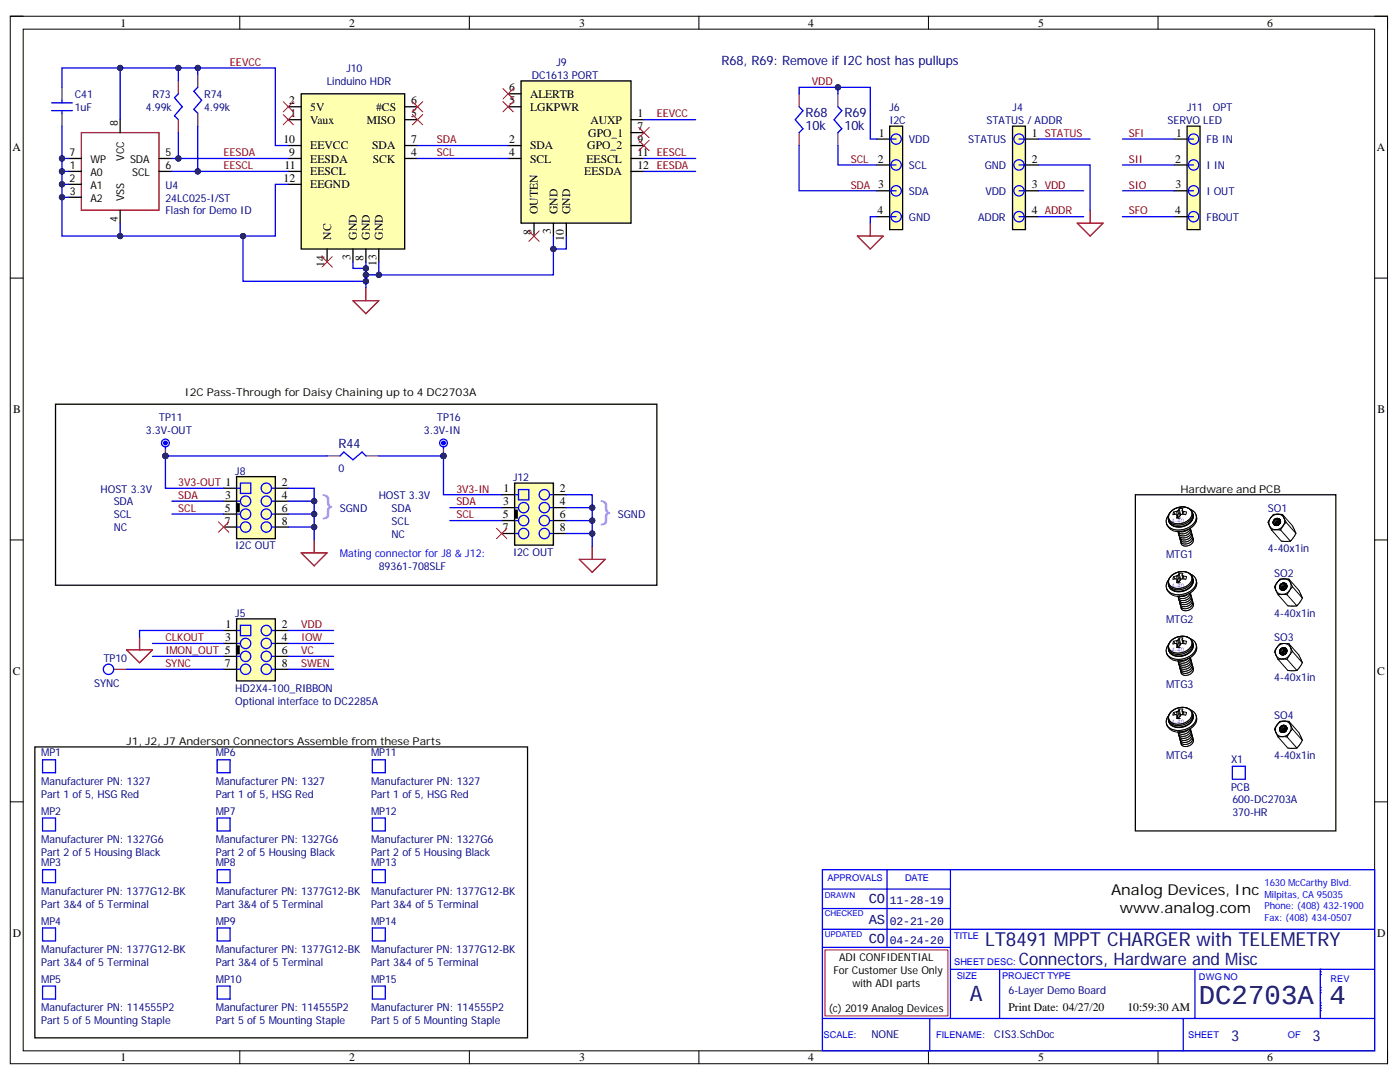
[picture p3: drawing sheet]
<svg xmlns="http://www.w3.org/2000/svg" width="279mm" height="216mm" viewBox="0 0 279 216" stroke-linecap="round" stroke-linejoin="round" font-family="sans-serif">
<defs><g id="words">
<g font-size="5.6" fill="#f0f">
<text x="64" y="102.8">}</text>
<text x="119.4" y="104">}</text>
</g>
<g font-size="5.5" fill="#000080">
<text x="239.2" y="200.3">DC2703A</text>
<text x="265.3" y="200.3">4</text>
</g>
<text font-size="4.3" fill="#000080" x="193.5" y="199.8">A</text>
<text font-size="3.8" fill="#000080" x="196.6" y="188.8">LT8491 MPPT CHARGER with TELEMETRY</text>
<text font-size="3.4" fill="#000080" x="203.3" y="192.5">Connectors, Hardware and Misc</text>
<g font-size="3">
<text x="221.7" y="178.6">Analog Devices, Inc</text>
<text x="223.5" y="182.2">www.analog.com</text>
</g>
<g font-size="3" fill="#000080">
<text x="245.7" y="207.6">3</text>
<text x="261.9" y="207.6">3</text>
</g>
<g font-size="2.7" fill="#000080">
<text x="173.4" y="180.2">CO</text>
<text x="173.4" y="184.4">AS</text>
<text x="173.4" y="188.2">CO</text>
</g>
<g font-size="2.6" fill="#000080">
<text x="144" y="13">R68, R69: Remove if I2C host has pullups</text>
<text x="160.8" y="23.4">R68</text>
<text x="168.5" y="23.4">R69</text>
<text x="160.8" y="25.9">10k</text>
<text x="168.5" y="25.9">10k</text>
<text x="67.6" y="89.4">R44</text>
</g>
<g font-size="2.3">
<text x="24" y="5.3">1</text>
<text x="69.7" y="5.3">2</text>
<text x="115.6" y="5.3">3</text>
<text x="161.3" y="5.3">4</text>
<text x="207.2" y="5.3">5</text>
<text x="252.9" y="5.3">6</text>
<text x="57.7" y="20.8">2</text>
<text x="57.9" y="23.4">1</text>
<text x="61.9" y="22.1">5V</text>
<text x="75.1" y="22.1">#CS</text>
<text x="82" y="20.8">6</text>
<text x="82" y="23.4">5</text>
<text x="101.6" y="18.2">6</text>
<text x="101.7" y="20.8">5</text>
<text x="105.8" y="19.5">ALERTB</text>
<text x="105.8" y="22.1">LGKPWR</text>
<text x="127.2" y="23.4">1</text>
<text x="56.6" y="28.6">10</text>
<text x="61.9" y="24.7">Vaux</text>
<text x="61.9" y="29.8">EEVCC</text>
<text x="73.2" y="24.7">MISO</text>
<text x="74.3" y="29.8">SDA</text>
<text x="82" y="28.6">7</text>
<text x="101.6" y="28.6">2</text>
<text x="105.8" y="29.8">SDA</text>
<text x="117.2" y="29.8">GPO_2</text>
<text x="117.4" y="27.2">GPO_1</text>
<text x="117.8" y="24.7">AUXP</text>
<text x="127.2" y="26">7</text>
<text x="127.2" y="28.6">9</text>
<text x="175.4" y="27.2">1</text>
<text x="205.9" y="27.2">1 STATUS</text>
<text x="234.7" y="27.2">1</text>
<text x="2.5" y="30.2">A</text>
<text x="56.8" y="33.7">11</text>
<text x="57.7" y="31.1">9</text>
<text x="61.9" y="32.4">EESDA</text>
<text x="61.9" y="35">EESCL</text>
<text x="74.4" y="32.4">SCK</text>
<text x="82" y="31.1">4</text>
<text x="101.6" y="31.1">4</text>
<text x="105.8" y="32.4">SCL</text>
<text x="116.6" y="35">EESDA</text>
<text x="117" y="32.4">EESCL</text>
<text x="127.2" y="31.1">11</text>
<text x="127.2" y="33.7">12</text>
<text x="175.2" y="32.4">2</text>
<text x="205.9" y="32.4">2</text>
<text x="234.5" y="32.4">2</text>
<text x="274.8" y="30.2">A</text>
<text x="56.6" y="36.3">12</text>
<text x="61.9" y="37.6">EEGND</text>
<text x="205.9" y="37.6">3 VDD</text>
<text x="234.6" y="37.6">3</text>
<text x="66.1" y="47.9" transform="rotate(-90 66.1 47.9)">NC</text>
<text x="71.2" y="47.9" transform="rotate(-90 71.2 47.9)">GND</text>
<text x="73.8" y="47.9" transform="rotate(-90 73.8 47.9)">GND</text>
<text x="76.4" y="47.9" transform="rotate(-90 76.4 47.9)">GND</text>
<text x="106" y="46.9" transform="rotate(-90 106 46.9)">8</text>
<text x="107.4" y="42.7" transform="rotate(-90 107.4 42.7)">OUTEN</text>
<text x="109.9" y="46.8" transform="rotate(-90 109.9 46.8)">3</text>
<text x="111.2" y="42.7" transform="rotate(-90 111.2 42.7)">GND</text>
<text x="113.8" y="42.7" transform="rotate(-90 113.8 42.7)">GND</text>
<text x="175.1" y="42.8">4</text>
<text x="205.9" y="42.8">4 ADDR</text>
<text x="234.5" y="42.8">4</text>
<text x="64.8" y="53.2" transform="rotate(-90 64.8 53.2)">14</text>
<text x="69.9" y="52" transform="rotate(-90 69.9 52)">3</text>
<text x="72.5" y="52" transform="rotate(-90 72.5 52)">8</text>
<text x="75.1" y="53.1" transform="rotate(-90 75.1 53.1)">13</text>
<text x="112.5" y="48.1" transform="rotate(-90 112.5 48.1)">10</text>
<text x="2.6" y="82.4">B</text>
<text x="274.9" y="82.4">B</text>
<text x="44.9" y="99.5">3</text>
<text x="56.2" y="96.9">2</text>
<text x="56.2" y="99.5">4</text>
<text x="100.4" y="100.8">3</text>
<text x="100.5" y="98.2">1</text>
<text x="111.7" y="98.2">2</text>
<text x="111.7" y="100.8">4</text>
<text x="44.8" y="104.7">7</text>
<text x="44.9" y="102.1">5</text>
<text x="56.2" y="102.1">6</text>
<text x="56.2" y="104.7">8</text>
<text x="100.3" y="106">7</text>
<text x="100.4" y="103.4">5</text>
<text x="111.7" y="103.4">6</text>
<text x="111.7" y="106">8</text>
<text x="45" y="125.3">1</text>
<text x="56.2" y="125.3">2</text>
<text x="44.9" y="127.9">3</text>
<text x="56.2" y="127.9">4</text>
<text x="56.2" y="130.5">6</text>
<text x="2.6" y="134.7">C</text>
<text x="44.8" y="133.1">7</text>
<text x="56.2" y="133.1">8</text>
<text x="274.9" y="134.7">C</text>
<text x="2.5" y="186.9">D</text>
<text x="274.8" y="186.9">D</text>
<text x="201.3" y="201.7">Print Date: 04/27/20</text>
<text x="225" y="201.7">10:59:30 AM</text>
<text x="24" y="211.8">1</text>
<text x="69.7" y="211.8">2</text>
<text x="115.6" y="211.8">3</text>
<text x="161.3" y="211.8">4</text>
<text x="207.2" y="211.8">5</text>
<text x="252.9" y="211.8">6</text>
</g>
<g font-size="2.3" fill="#000080">
<text x="177.6" y="180.3">11-28-19</text>
<text x="177.6" y="184.5">02-21-20</text>
<text x="177.6" y="188.3">04-24-20</text>
</g>
<g font-size="2.2" fill="#800000">
<text x="45.9" y="13.1">EEVCC</text>
<text x="162" y="17">VDD</text>
<text x="131.1" y="23.4">EEVCC</text>
<text x="87.2" y="28.6">SDA</text>
<text x="225.3" y="27.3">SFI</text>
<text x="44.6" y="31.2">EESDA</text>
<text x="44.6" y="33.8">EESCL</text>
<text x="87.2" y="31.2">SCL</text>
<text x="131.1" y="33.8">EESDA</text>
<text x="131.1" y="31.2">EESCL</text>
<text x="169.8" y="32.5">SCL</text>
<text x="225.3" y="32.5">SII</text>
<text x="169.8" y="37.6">SDA 3</text>
<text x="225.3" y="37.6">SIO</text>
<text x="225.3" y="42.8">SFO</text>
<text x="35.6" y="99.6">SDA</text>
<text x="35.6" y="97">3V3-OUT 1</text>
<text x="91.1" y="100.9">SDA</text>
<text x="91.1" y="98.3">3V3-IN</text>
<text x="35.6" y="102.2">SCL</text>
<text x="91.1" y="103.4">SCL</text>
<text x="60.1" y="125.4">VDD</text>
<text x="33" y="127.9">CLKOUT</text>
<text x="33" y="130.6">IMON_OUT 5</text>
<text x="60.1" y="127.9">IOW</text>
<text x="60.1" y="130.6">VC</text>
<text x="33" y="133.1">SYNC</text>
<text x="60.1" y="133.1">SWEN</text>
</g>
<g font-size="2.2" fill="#000080">
<text x="65.3" y="17">Linduino HDR</text>
<text x="69.1" y="14.4">J10</text>
<text x="106.1" y="15.7">DC1613 PORT</text>
<text x="111" y="13.1">J9</text>
<text x="14.9" y="22.2">1uF</text>
<text x="14.9" y="19.6">C41</text>
<text x="29.1" y="22.2">4.99k</text>
<text x="30.4" y="19.6">R73</text>
<text x="40.7" y="22.2">4.99k</text>
<text x="40.7" y="19.6">R74</text>
<text x="177.5" y="22.2">J6</text>
<text x="202.1" y="22.2">J4</text>
<text x="236.9" y="22.2">J11</text>
<text x="242.1" y="22.2">OPT</text>
<text x="177.5" y="24.8">I2C</text>
<text x="181.4" y="28.6">VDD</text>
<text x="193.2" y="28.6">STATUS</text>
<text x="196.9" y="24.8">STATUS / ADDR</text>
<text x="233" y="24.8">SERVO LED</text>
<text x="240.8" y="28.6">FB IN</text>
<text x="181.4" y="33.8">SCL</text>
<text x="196.5" y="33.8">GND</text>
<text x="240.8" y="33.8">I IN</text>
<text x="33" y="40.2">24LC025-I/ST</text>
<text x="33" y="37.6">U4</text>
<text x="181.4" y="38.9">SDA</text>
<text x="196.7" y="38.9">VDD</text>
<text x="240.8" y="38.9">I OUT</text>
<text x="33" y="42.8">Flash for Demo ID</text>
<text x="181.4" y="44.1">GND</text>
<text x="195.2" y="44.1">ADDR</text>
<text x="240.8" y="44.1">FBOUT</text>
<text x="29.1" y="86.7">3.3V-OUT</text>
<text x="31.7" y="84.1">TP11</text>
<text x="84.6" y="86.7">3.3V-IN</text>
<text x="87.2" y="84.1">TP16</text>
<text x="47" y="94.7">J8</text>
<text x="67.6" y="94.1">0</text>
<text x="102.4" y="96">J12</text>
<text x="20.1" y="98.3">HOST 3.3V</text>
<text x="22.7" y="100.9">SDA</text>
<text x="75.6" y="99.6">HOST 3.3V</text>
<text x="22.7" y="103.4">SCL</text>
<text x="22.7" y="106">NC</text>
<text x="67.8" y="102.2">SGND</text>
<text x="78.1" y="102.2">SDA</text>
<text x="78.1" y="104.7">SCL</text>
<text x="78.1" y="107.3">NC</text>
<text x="123.3" y="103.4">SGND</text>
<text x="253" y="102.2">SO1</text>
<text x="47" y="109.6">I2C OUT</text>
<text x="75.6" y="113.8">89361-708SLF</text>
<text x="102.4" y="110.9">I2C OUT</text>
<text x="232.7" y="111.4">MTG1</text>
<text x="253" y="110.2">4-40x1in</text>
<text x="254.3" y="115.1">SO2</text>
<text x="47" y="123">J5</text>
<text x="232.7" y="124.3">MTG2</text>
<text x="254.3" y="123.1">4-40x1in</text>
<text x="254.3" y="128">SO3</text>
<text x="18.8" y="137">SYNC</text>
<text x="20.6" y="132.1">TP10</text>
<text x="232.7" y="137.2">MTG3</text>
<text x="254.3" y="136">4-40x1in</text>
<text x="47" y="138">HD2X4-100_RIBBON</text>
<text x="47" y="140.6">Optional interface to DC2285A</text>
<text x="254.3" y="143.5">SO4</text>
<text x="8.2" y="150.9">MP1</text>
<text x="43.1" y="150.9">MP6</text>
<text x="74" y="150.9">MP11</text>
<text x="232.7" y="151.4">MTG4</text>
<text x="245.7" y="152.2">X1</text>
<text x="254.3" y="151.5">4-40x1in</text>
<text x="8.2" y="156.6">Manufacturer PN: 1327</text>
<text x="8.2" y="159.2">Part 1 of 5, HSG Red</text>
<text x="43.1" y="156.6">Manufacturer PN: 1327</text>
<text x="43.1" y="159.2">Part 1 of 5, HSG Red</text>
<text x="74" y="156.6">Manufacturer PN: 1327</text>
<text x="74" y="159.2">Part 1 of 5, HSG Red</text>
<text x="245.7" y="157.9">PCB</text>
<text x="245.9" y="160.2">600-DC2703A</text>
<text x="8.2" y="162.6">MP2</text>
<text x="43.1" y="162.6">MP7</text>
<text x="74" y="162.6">MP12</text>
<text x="245.9" y="162.8">370-HR</text>
<text x="8.2" y="168.2">Manufacturer PN: 1327G6</text>
<text x="8.2" y="170.8">Part 2 of 5 Housing Black</text>
<text x="8.2" y="172.9">MP3</text>
<text x="43.1" y="168.2">Manufacturer PN: 1327G6</text>
<text x="43.1" y="170.8">Part 2 of 5 Housing Black</text>
<text x="43.1" y="172.9">MP8</text>
<text x="74" y="168.2">Manufacturer PN: 1327G6</text>
<text x="74" y="170.8">Part 2 of 5 Housing Black</text>
<text x="74" y="172.9">MP13</text>
<text x="8.2" y="178.5">Manufacturer PN: 1377G12-BK</text>
<text x="43.1" y="178.5">Manufacturer PN: 1377G12-BK</text>
<text x="74" y="178.5">Manufacturer PN: 1377G12-BK</text>
<text x="8.2" y="181.1">Part 3&amp;4 of 5 Terminal</text>
<text x="8.2" y="184.5">MP4</text>
<text x="43.1" y="181.1">Part 3&amp;4 of 5 Terminal</text>
<text x="43.1" y="184.5">MP9</text>
<text x="74" y="181.1">Part 3&amp;4 of 5 Terminal</text>
<text x="74" y="184.5">MP14</text>
<text x="8.2" y="190.1">Manufacturer PN: 1377G12-BK</text>
<text x="43.1" y="190.1">Manufacturer PN: 1377G12-BK</text>
<text x="74" y="190.1">Manufacturer PN: 1377G12-BK</text>
<text x="8.2" y="192.7">Part 3&amp;4 of 5 Terminal</text>
<text x="8.2" y="196.1">MP5</text>
<text x="43.1" y="192.7">Part 3&amp;4 of 5 Terminal</text>
<text x="43.1" y="196.1">MP10</text>
<text x="74" y="192.7">Part 3&amp;4 of 5 Terminal</text>
<text x="74" y="196.1">MP15</text>
<text x="8.2" y="201.8">Manufacturer PN: 114555P2</text>
<text x="43.1" y="201.8">Manufacturer PN: 114555P2</text>
<text x="74" y="201.8">Manufacturer PN: 114555P2</text>
<text x="201.3" y="198.4">6-Layer Demo Board</text>
<text x="8.2" y="204.3">Part 5 of 5 Mounting Staple</text>
<text x="43.1" y="204.3">Part 5 of 5 Mounting Staple</text>
<text x="74" y="204.3">Part 5 of 5 Mounting Staple</text>
<text x="173.9" y="207.2">NONE</text>
<text x="198.4" y="207.2">CIS3.SchDoc</text>
</g>
<g font-size="2.2">
<text x="23.5" y="25.2" transform="rotate(-90 23.5 25.2)">8</text>
<text x="13.9" y="31.2">7</text>
<text x="13.9" y="33.8">1</text>
<text x="18" y="35.1">A0</text>
<text x="18" y="32.5">WP</text>
<text x="24.8" y="32.1" transform="rotate(-90 24.8 32.1)">VCC</text>
<text x="26" y="32.5">SDA</text>
<text x="26.4" y="35.1">SCL</text>
<text x="33" y="31.2">5</text>
<text x="33" y="33.8">6</text>
<text x="13.9" y="36.4">2</text>
<text x="13.9" y="38.9">3</text>
<text x="18" y="37.6">A1</text>
<text x="18" y="40.2">A2</text>
<text x="24.8" y="40.1" transform="rotate(-90 24.8 40.1)">VSS</text>
<text x="23.5" y="44.4" transform="rotate(-90 23.5 44.4)">4</text>
<text x="36.9" y="78.9">I2C Pass-Through for Daisy Chaining up to 4 DC2703A</text>
<text x="235.6" y="98.3">Hardware and PCB</text>
<text x="25.3" y="148.6">J1, J2, J7 Anderson Connectors Assemble from these Parts</text>
<text x="167.5" y="191.7">ADI CONFIDENTIAL</text>
<text x="166.3" y="194.3">For Customer Use Only</text>
<text x="170.1" y="196.9">with ADI parts</text>
<text x="165.4" y="202">(c) 2019 Analog Devices</text>
</g>
<text font-size="2.2" fill="#00f" x="67.8" y="111.2">Mating connector for J8 &amp; J12:</text>
<g font-size="1.9" fill="#00f">
<text x="165.1" y="175.7">APPROVALS</text>
<text x="180.6" y="175.7">DATE</text>
<text x="252.4" y="176.8">1630 McCarthy Blvd.</text>
<text x="252.4" y="179.1">Milpitas, CA 95035</text>
<text x="252.4" y="181.4">Phone: (408) 432-1900</text>
<text x="252.4" y="183.7">Fax: (408) 434-0507</text>
<text x="190.4" y="187.4">TITLE</text>
<text x="190.4" y="192.5">SHEET DESC:</text>
<text x="191" y="195.3">SIZE</text>
<text x="200" y="195.3">PROJECT TYPE</text>
<text x="239.2" y="195.6">DWG NO</text>
<text x="265.6" y="195.9">REV</text>
<text x="164.4" y="207.2">SCALE:</text>
<text x="186.8" y="207.2">FILENAME:</text>
<text x="237.2" y="207.2">SHEET</text>
<text x="257" y="207.2">OF</text>
</g>
<g font-size="1.6" fill="#00f">
<text x="164.6" y="179.2">DRAWN</text>
<text x="164.6" y="182.8">CHECKED</text>
<text x="164.6" y="186.9">UPDATED</text>
</g>
<g font-size="1.3" fill="#f0f">
<text x="233.8" y="104.4">4-40</text>
<text x="233.8" y="117.3">4-40</text>
<text x="233.8" y="130.2">4-40</text>
<text x="233.8" y="144.4">4-40</text>
</g>
</g></defs>
<g fill="none" stroke="#000" stroke-width=".2">
<path d="M2 3.2h2.6M2 3.2h274.9v209.1h-274.9zM4.6 5.8h269.7v203.9h-269.7zM47.9 3.2v2.6M93.7 3.2v2.6M139.5 3.2v2.6M185.3 3.2v2.6M231.1 3.2v2.6M274.3 3.2h2.6v2.6M2 55.5h2.6M274.3 55.5h2.6M2 107.7h2.6"/>
<path d="M274.3 107.7h2.6M2 160h2.6M274.3 160h2.6M47.9 209.7v2.6M93.7 209.7v2.6M139.5 209.7v2.6M185.3 209.7v2.6M231.1 209.7v2.6M276.9 209.7v2.6"/>
</g>
<path d="M159.5 21.3l.8 .8-1.6 1.8 1.6 1.8-.8 .8" fill="none" stroke="#00f" stroke-width=".26"/>
<path d="M159.5 18.7v2.6M159.5 26.5v2.5" fill="none" stroke="#800080" stroke-width=".26"/>
<path d="M60.1 18.7h20.7v31h-20.7z" fill-rule="evenodd" fill="#ffffb0"/>
<g fill="none" stroke="#000" stroke-width=".26">
<path d="M60.1 18.7h20.7v31h-20.7zM57.5 29h2.6M57.5 31.6h2.6M57.5 23.9h2.6M57.5 21.3h2.6M57.5 34.2h2.6M57.5 36.8h2.6M80.8 29h2.5M80.8 31.6h2.5M80.8 23.9h2.5M80.8 21.3h2.5M65.3 49.7v2.6"/>
<path d="M70.4 49.7v2.6M73 49.7v2.6M75.6 49.7v2.6"/>
</g>
<path d="M35.6 18.7l-.8 .8 1.6 1.8-1.6 1.8 .8 .8M39.5 17.4l-.8 .8 1.5 1.8-1.5 1.8 .8 .8" fill="none" stroke="#00f" stroke-width=".26"/>
<path d="M35.6 16.1v2.6M39.5 14.8v2.6M35.6 23.9v2.6M39.5 22.6v2.6" fill="none" stroke="#800080" stroke-width=".26"/>
<path d="M177.5 25.2h2.6v20.6h-2.6z" fill-rule="evenodd" fill="#ffffb0"/>
<path d="M175 32.9h2.5M175 27.8h2.5M175 38.1h2.5M177.5 25.2h2.6v20.6h-2.6zM175 43.2h2.5" fill="none" stroke="#000" stroke-width=".25"/>
<g fill="none" stroke="#00f" stroke-width=".25">
<path d="M177.5 32.9h1.3M177.5 38.1h1.3M177.5 27.8h1.3M177.5 43.2h1.3"/>
<circle cx="178.8" cy="38.1" r="1.03"/>
<circle cx="178.8" cy="27.8" r="1.03"/>
<circle cx="178.8" cy="32.9" r="1.03"/>
<circle cx="178.8" cy="43.2" r="1.03"/>
</g>
<path d="M47.2 95.1h7.8v12.4h-7.8z" fill-rule="evenodd" fill="#ffffb0"/>
<g fill="none" stroke="#000" stroke-width=".26">
<path d="M13.7 31.6h2.5M13.7 34.2h2.5M13.7 36.8h2.5M13.7 39.4h2.5M24 23.9v2.6M31.7 31.6h2.6M31.7 34.2h2.6M24 41.9v2.6M44.6 97.4h2.6M47.2 95.1h7.8v12.4h-7.8zM55 97.4h2.5M44.6 100h2.6"/>
<path d="M44.6 102.6h2.6M44.6 105.2h2.6M47.2 100.5h.5v1.6h-.5zM55 100h2.5M55 102.6h2.5M55 105.2h2.5"/>
</g>
<path d="M47.2 100.5h.5v1.6h-.5z" fill-rule="evenodd" fill="#000"/>
<g fill="none" stroke="#00f" stroke-width=".26">
<path d="M167.2 21.3l.8 .8-1.5 1.8 1.5 1.8-.8 .8M47.2 97.4h.8M48 96.4h2v2.1h-2zM54.2 97.4h.8M47.2 100h.8M47.2 102.6h.8M47.2 105.2h.8M54.2 100h.8M54.2 102.6h.8M54.2 105.2h.8"/>
<circle cx="53.1" cy="97.4" r="1.03"/>
<circle cx="49" cy="105.2" r="1.03"/>
<circle cx="49" cy="102.6" r="1.03"/>
<circle cx="49" cy="100" r="1.03"/>
<circle cx="53.1" cy="105.2" r="1.03"/>
<circle cx="53.1" cy="102.6" r="1.03"/>
<circle cx="53.1" cy="100" r="1.03"/>
</g>
<path d="M16.2 26.5h15.5v15.4h-15.5zM73 57.4v2.6M70.4 60h5.2l-2.6 2.6zM60.1 110.3h5.2l-2.6 2.6zM62.7 107.7v2.6M25.3 129.7h5.1l-2.5 2.6zM27.9 127.1v2.6" fill="none" stroke="#800000" stroke-width=".26"/>
<path d="M167.2 18.7v2.6M167.2 26.5v2.5" fill="none" stroke="#800080" stroke-width=".26"/>
<path d="M171.1 47.1h5.2l-2.6 2.6zM173.7 44.5v2.6" fill="none" stroke="#800000" stroke-width=".25"/>
<path d="M104 16.1h21.9v28.4h-21.9z" fill-rule="evenodd" fill="#ffffb0"/>
<g fill="none" stroke="#000" stroke-width=".26">
<path d="M101.4 18.7h2.6M104 16.1h21.9v28.4h-21.9zM101.4 29h2.6M101.4 31.6h2.6M101.4 21.3h2.6M125.9 26.5h2.6M125.9 29h2.6M125.9 23.9h2.6M125.9 31.6h2.6M125.9 34.2h2.6M106.6 44.5v2.6M110.4 44.5v2.6"/>
<path d="M113 44.5v2.6"/>
</g>
<path d="M100.4 17.7l2 2.1M102.4 17.7l-2 2.1M100.4 20.3l2 2M102.4 20.3l-2 2M127.5 25.4l2 2.1M127.5 28l2 2.1M129.5 25.4l-2 2.1M129.5 28l-2 2.1M105.5 46.1l2.1 2M107.6 46.1l-2.1 2" fill="none" stroke="#f00" stroke-width=".2"/>
<path d="M47.2 123.5h7.8v12.4h-7.8z" fill-rule="evenodd" fill="#ffffb0"/>
<path d="M44.6 125.8h2.6M44.6 128.4h2.6M44.6 131h2.6M44.6 133.6h2.6M47.2 123.5h7.8v12.4h-7.8zM47.2 128.9h.5v1.6h-.5zM55 125.8h2.5M55 128.4h2.5M55 131h2.5M55 133.6h2.5" fill="none" stroke="#000" stroke-width=".26"/>
<path d="M47.2 128.9h.5v1.6h-.5z" fill-rule="evenodd" fill="#000"/>
<g fill="none" stroke="#00f" stroke-width=".26">
<path d="M10.3 22.1h4.1M10.3 20.5h4.1M12.4 20v.5M12.4 22.1v.5M47.2 125.8h.8M47.2 128.4h.8M47.2 131h.8M47.2 133.6h.8M48 124.8h2v2h-2zM54.2 125.8h.8M54.2 128.4h.8M54.2 131h.8"/>
<path d="M54.2 133.6h.8M8.5 151.6h2.6v2.6h-2.6zM43.3 151.6h2.6v2.6h-2.6zM74.3 151.6h2.6v2.6h-2.6zM8.5 163.2h2.6v2.6h-2.6zM43.3 163.2h2.6v2.6h-2.6zM74.3 163.2h2.6v2.6h-2.6z"/>
<circle cx="21.7" cy="133.5" r="1.03"/>
<circle cx="49" cy="131" r="1.03"/>
<circle cx="49" cy="133.5" r="1.03"/>
<circle cx="49" cy="128.4" r="1.03"/>
<circle cx="53.1" cy="125.8" r="1.03"/>
<circle cx="53.1" cy="131" r="1.03"/>
<circle cx="53.1" cy="133.5" r="1.03"/>
<circle cx="53.1" cy="128.4" r="1.03"/>
</g>
<path d="M12.4 17.4v2.6M12.4 22.6v2.6M22.7 133.6h2.6" fill="none" stroke="#800080" stroke-width=".26"/>
<g fill="none" stroke="#000" stroke-width=".2">
<path d="M232.8 104.4a2.31 2.31 0 0 0 2.6 1.7M232.8 117.3a2.82 2.82 0 0 0 4 1.4l.7-.3M233.2 103.7h.1M233.2 103.7l.1 .3M233.2 116.6l.1 .3M233.2 115.8v.8M233.2 115.7v.1M233.3 104h.1M233.3 116.9h.1M233.3 104v.1M233.3 116.9v.1M233.3 104.1l.3 .5"/>
<path d="M233.3 117l.1 .2M233.4 117.2v.1M233.4 115.3l-.2 .4M233.4 115.4l-.2 .5M233.4 117.3l.2 .2M233.5 102.3l-.2 .3M233.5 102.3l-.4 .7 .1 .7M233.6 102.2l-.1 .1M233.7 115l-.3 .4M233.7 115l-.3 .3M233.8 102l-.1 .1M233.8 114.9l-.1 .1"/>
<path d="M233.9 101.9l-.4 .4M234 114.7l-.3 .3M234.2 102.2l-.1 .5 .7-.1 .3 .8M234.2 115.1l-.1 .5h.7l.3 .7-.2-.6-.1 .6h.8M234.2 102.2l.3 .4M234.2 115.1l.3 .4M234.6 114.4h-.2M234.6 101.4l-.7 .5M234.6 114.4l-.6 .3M234.8 102l-.6 .2M234.8 114.9l-.6 .2M234.8 102l.3 1.2"/>
<path d="M234.8 114.9l.3 1.2M234.9 102.8l-.1 .6h.8M235 102h-.2M235 114.9h-.2M235 102l.4 1.1M235 114.9l.4 1.1M235.1 103.2h.1M235.1 116.1h.1M235.1 106.1h.1M235.1 119l.1 .1M235.2 101.8l-.2 .2M235.2 106.3h.1"/>
<path d="M235.2 114.7l-.2 .2M235.2 119.2h.1M235.2 101.8l.4 1.1M235.2 119.2v.2M235.2 114.7l.4 1.1M235.2 119.3v.1M235.2 119.4l.1 .1M235.2 101.2l-.4 .2M235.2 101.2l-1.3 .7M235.3 106.7h.1M235.3 106.7v.2M235.3 119.6l.1 .3"/>
<path d="M235.3 119.6h.1M235.3 106.8v.1M235.3 119.7v.1M235.3 101.5h.8l-.2 .3M235.3 101.5l-.1 .3M235.3 114.4h.8l-.2 .3M235.3 114.4l-.1 .3M235.3 101.5l.3 1.2M235.3 114.4l.3 1.2M235.4 120h.1M235.4 103.1l-.3 .1M235.4 107.1h.1"/>
<path d="M235.4 116l-.3 .1M235.4 119h.1M235.4 107.2v.1M235.4 106.1h.1M235.5 107.5h.1M235.5 107.5v.2M235.5 107.7h.1M235.6 102.9l-.2 .2M235.6 115.8l-.2 .2M235.6 101.2h-.4M235.6 107.9h.1M235.6 107.9v.2"/>
<path d="M235.6 102.7v.2M235.6 115.6v.2M235.6 108.1h.1M235.6 108.1l.1 .2M235.7 108.3h.1M235.7 108.3v.2M235.7 108.5h.1M235.9 101.1l.7 .1M235.9 101.1l-.3 .1M235.9 114.1h.3M235.9 114.1l-1 .1M235.9 101.2h-.3"/>
<path d="M235.9 114.1l-1.3 .3M235.9 101.8l.3 .2M235.9 114.7l.3 .2M235.9 101.8l.1 .8M235.9 114.7l.1 .8M236 102.6l-.4 .1M236 115.5l-.4 .1M236.1 101.1l.5 .1M236.1 114.1h.1M236.2 102l.6 .2a.38 .38 0 0 1-.1 .4 .38 .38 0 0 1-.5 0h-.2M236.2 114.9l.6 .2a.38 .38 0 0 1-.1 .4 .38 .38 0 0 1-.5 0h-.2M236.2 102l.1 .6"/>
<path d="M236.2 114.9l.1 .6M236.2 114.1h.4M236.6 101.2l.5 .2M236.6 114.1a1.43 1.43 0 0 1 1.3 1.2 1.43 1.43 0 0 1-.9 1.6 3 3 0 0 1-3.3 .1l-.4-.6-.1-.5M236.6 114.1a1.71 1.71 0 0 1 1.4 1.1M237 101.3a1.39 1.39 0 0 1 .9 1.4 1.39 1.39 0 0 1-.9 1.3 2.52 2.52 0 0 1-3.7-.5v-.9M237.1 105.7h-.1a1.79 1.79 0 0 1-1.5 .4M237.1 118.6h-.1a1.66 1.66 0 0 1-1.6 .4M237.2 101.4l.6 .5 .2 .5M237.5 105.5l-.9 .3-1.2 .3M237.5 105.5a1.45 1.45 0 0 1-2.4 .6M237.5 105.4v.1"/>
<path d="M237.5 118.3v.1M237.5 118.4a1.51 1.51 0 0 1-2.3 .7M237.5 105.4h.1M237.5 101.6h.1M237.5 118.3l.1 .2M237.5 114.5h.1M237.6 105.4v.2M237.6 101.6a1.77 1.77 0 0 1 1.2 1.6 1.77 1.77 0 0 1-1.1 1.7 3.6 3.6 0 0 1-4.7-.1l-.2-.3a1.74 1.74 0 0 1 .4-1.7M237.6 114.5a1.77 1.77 0 0 1 1.2 1.6 1.77 1.77 0 0 1-1.1 1.8 3.4 3.4 0 0 1-4.8-.4 1.72 1.72 0 0 1 .3-1.8M237.6 118.5h.1M237.6 105.6h.1M237.6 105.6a1.44 1.44 0 0 1-.9 1.2 1.44 1.44 0 0 1-1.5-.3v-.2"/>
<path d="M237.6 118.5v.2M237.6 105.8l.1 .2M237.6 118.7l.1 .2M237.6 118.7a1.52 1.52 0 0 1-2.3 .8M237.7 118.9h.1M237.7 106h.1M237.7 106a1.43 1.43 0 0 1-.9 1.2 1.43 1.43 0 0 1-1.5-.3M237.7 118.9a1.48 1.48 0 0 1-2.3 1M237.8 106.2v.2M237.8 119.1v.2M237.8 106.4h.1M237.8 119.3h.1"/>
<path d="M237.8 106.4a1.43 1.43 0 0 1-.9 1.2 1.43 1.43 0 0 1-1.5-.3v-.2M237.8 119.3a1.43 1.43 0 0 1-.9 1.2 1.43 1.43 0 0 1-1.5-.3v-.2M237.9 106.6v.2M237.9 119.5v.2M237.9 119.7h.1M237.9 106.8h.1M237.9 106.8a1.43 1.43 0 0 1-.9 1.2 1.43 1.43 0 0 1-1.5-.3M237.9 119.7a1.43 1.43 0 0 1-.9 1.2 1.43 1.43 0 0 1-1.5-.3v-.2M238 107l.1 .2M238 119.9v.1M238 120l.1 .2M238 103.6a3.1 3.1 0 0 1-4.4 1"/>
<path d="M238 116.5a3.1 3.1 0 0 1-4.4 1M238 115.2v.1M238 102.4l.1 .3M238 102.4a2.25 2.25 0 0 1-2.2 2.3 2.1 2.1 0 0 1-2.6-1M238 102.4h.1M238 107.2h.1M238.1 107.2v.2M238.1 107.4l.1 .3M238.1 107.4a1.52 1.52 0 0 1-2.4 .9M238.1 103.3a2.86 2.86 0 0 1-4.7 1.1l-.1-.3M238.1 102.7h.1M238.1 115.6l-.1-.3v.5a3.1 3.1 0 0 1-3.8 1.7l-.7-.4-.3-.5"/>
<path d="M238.1 102.7v.1M238.1 115.6v.3M238.1 115.6v.2M238.1 102.7v.2M238.1 102.8v.2M238.1 103.1v.4M238.1 102.9v.2M238.1 115.8v.6M238.1 116a2.81 2.81 0 0 1-4.6 1.3M238.1 103.1v.1M238.1 107.6h.1M238.2 107.7a1.43 1.43 0 0 1-1 1.2 1.43 1.43 0 0 1-1.5-.4"/>
<path d="M238.7 102.8a2.2 2.2 0 0 1-1.2 2.7M238.7 115.7a2.23 2.23 0 0 1-1.2 2.7M253.4 104.9a1.57 1.57 0 0 0 2.7 0M253.4 104.9l.4 .8M253.6 103.4a1.59 1.59 0 0 0-.2 1.5M253.6 103.4a1.57 1.57 0 0 1 2.7 0M253.6 103.4a1.02 1.02 0 0 0-.2 1.5M253.8 105.7h1.8M253.8 105.7l1.9 2.3h1.8M254.1 104.3v.2M254.1 104.2h.1M254.1 104.1h.1"/>
<path d="M254.1 104v.5M254.1 104.5l.1 .1M254.1 104.5l.2 .2M254.1 104h.1M254.2 103.9h.1M254.2 104.6h.1M254.2 103.8v.1M254.2 104.7l.2 .1M254.2 103.8l-.1 .3M254.3 104.7l.7 .1M254.3 103.7h.1M254.4 103.6l-.1 .1"/>
<path d="M254.4 103.6l-.2 .2M254.4 104.8h.1M254.4 103.6h.1M254.4 104.8h.2M254.5 104.6h.1M254.5 104.6l.2 .2h.3M254.5 104.6l.6 .1M254.5 103.5v.1M254.6 104.5h.1M254.6 103.5h.1M254.6 104.4v.1M254.6 104.8h.3"/>
<path d="M254.6 104.3v.2M254.6 104.3h.1M254.6 103.5h.6M254.6 104.9h.1M254.7 117.8a1.57 1.57 0 0 0 2.7 0M254.7 117.8l.4 .9M254.7 103.5h.1M254.7 104.2h.1M254.7 104.7h.1M254.7 103.5l-.2 .1M254.7 104.5v.2M254.7 104.1l-.1 .2"/>
<path d="M254.8 104.1h-.1M254.8 104.4l-.1 .2M254.8 104.4h.1M254.8 104.9h.1M254.8 103.4h.1M254.8 104.1h.1M254.9 116.3a1.56 1.56 0 0 0-.2 1.5M254.9 116.3a1.56 1.56 0 0 1 2.6 0M254.9 116.3a1.03 1.03 0 0 0-.2 1.5M254.9 104.1h.1M254.9 104v.1M254.9 104.7h.1"/>
<path d="M255 104.2l-.2 .2M255 103.4h.1M255 104.2l-.1 .1M255 104.2h.1M255 104.8h.1M255 104h-.1M255.1 118.7h1.7M255.1 118.7l1.9 2.2h1.8M255.1 104.7a.61 .61 0 0 0 0-1.1 .61 .61 0 0 0-.9 .6v.4l.4 .2M255.1 104.6h.1M255.1 104.7l-.1 .1M255.1 103.5l.2 .1"/>
<path d="M255.1 104.5v.1M255.1 104.2h-.1M255.1 104.2h.3M255.1 104.2h.1M255.2 104.7l-.1 .1M255.2 104h-.2M255.2 104.5l-.2 .2M255.2 104.2h-.1M255.2 103.5h.1M255.2 104.7h.1M255.2 103.5l.1 .1M255.2 104.7l-.3 .1"/>
<path d="M255.3 104.7h-.1M255.3 104.4l-.2 .1M255.3 104.6v.1M255.3 104.6l-.1 .1M255.3 104.6h.1M255.3 104.4l-.1 .1M255.3 103.6h.1M255.3 103.6l.2 .2M255.4 103.6h.1M255.4 104.5l-.5 .3M255.4 103.6v.1M255.4 104.4h-.1"/>
<path d="M255.4 104.5l-.1 .1M255.4 117.2l.3 .5M255.4 117l.1 .5M255.4 116.9v.1M255.4 104.2h.1M255.4 104.1a.53 .53 0 0 0-.7-.3 .53 .53 0 0 0-.2 .8M255.4 116.9v.2M255.4 103.7h.1M255.4 104.4h.1M255.4 116.8h.1M255.5 103.8v.1M255.5 104.4h.1"/>
<path d="M255.5 104.4l-.2 .2M255.5 103.8v.2M255.5 104.3v.1M255.5 117.3v.1M255.5 104.3l-.1 .2M255.5 117.5l.4 .3M255.5 117.4l.4 .3M255.5 104.2v.1M255.5 117.5v.1M255.5 116.7l-.1 .1M255.5 103.9v.3M255.5 104.1v.1"/>
<path d="M255.5 116.7l-.1 .2M255.6 105.7l1.9 2.3M255.6 116.6h.1M255.7 116.5l-.1 .1M255.7 116.5h.1M255.7 117.7h.1M255.7 117.4l.1 .1M255.8 117.5l.2 .2 .5-.1M255.8 117.5v.1M255.8 116.4h.1M255.8 117.4h.1M255.9 117.3l-.1 .1"/>
<path d="M255.9 117.7l.1 .1M255.9 117.3h.1M255.9 116.4h.1M255.9 116.4l-.2 .1M255.9 117.8h.1M255.9 117.2h.1M255.9 116.4l.7 .1M256 102.7l-1.3-.1a1.14 1.14 0 0 0-1.1 .8M256 102.7l1.9 2.2 .7 1.5M256 102.7l.3 .7M256 117.1l-.1 .2M256 116.4h.1"/>
<path d="M256 117.6h.1M256 117.5v.1M256 117.4v.1M256.1 104.9l-.5 .8M256.1 116.5l-.4 .2-.2 .6M256.1 116.3v.1M256.1 117.8h.1M256.1 116.5a.56 .56 0 0 1 .6 .7 .56 .56 0 0 1-.9 .3M256.1 116.5h.1M256.1 117.2l-.1 .4M256.2 116.3h-.1M256.2 117.2h-.1"/>
<path d="M256.2 117.7v.1M256.2 117l-.2 .1M256.2 117.2h.1M256.2 117.7l-.1 .1M256.2 117.7h.1M256.2 116.3h.1M256.2 117.6h.1M256.2 117.1v.1M256.3 103.4a1.59 1.59 0 0 1-.2 1.5M256.3 103.4l.4 .8M256.3 117.1l-.2 .2M256.3 117.6h-.1"/>
<path d="M256.3 117.5v.1M256.3 116.3l.1 .1M256.3 117.5h.1M256.3 117.1h.1M256.4 116.9h-.1M256.4 117.1h.1M256.4 117.1h-.1M256.4 116.4h.1M256.4 117.4l-.1 .1M256.4 116.9l-.5 .2M256.5 116.4h.1M256.5 117.4h-.1"/>
<path d="M256.5 117.1h.2M256.5 117.1h-.1M256.5 117.4h.1M256.5 117.6l-.3 .1M256.5 117.6h-.1M256.5 117.3h.1M256.5 117v.1M256.5 117.6h.1M256.6 117.5l-.1 .1M256.6 116.4v.1M256.6 117v.1M256.6 117.5l.1-.1-.5 .3"/>
<path d="M256.6 117.5l-.3 .2h-.5M256.6 116.5h.1M256.6 116.5l.1 .1M256.6 117.5h.1M256.7 104.2l-.6 .7M256.7 104.2l1.9 2.2M256.7 117.4l-.1 .1M256.7 117.3l-.2 .1M256.7 117.1h.1M256.7 117.4h.1M256.7 116.6h.1M256.7 117a.53 .53 0 0 0-.7-.3 .53 .53 0 0 0-.3 .7"/>
<path d="M256.7 116.6l.1 .1M256.7 117.3v.1M256.8 116.7v.1M256.8 117.3h.1M256.8 116.7h.1M256.8 116.7v.5M256.8 117.2l-.1 .2M256.8 117.2h.1M256.8 116.8h.1M256.8 117.1v.1M256.8 117.1h.1M256.8 118.7l2 2.2"/>
<path d="M257.2 115.6l2 2.2 .7 1.5M257.2 115.6l.3 .7M257.2 115.6l-1.2-.1a1.12 1.12 0 0 0-1.1 .8M257.4 117.8l-.6 .9M257.5 116.3a1.58 1.58 0 0 1-.1 1.5M257.5 116.3l.4 .8M257.9 117.1l-.5 .7M257.9 117.1l2 2.2M258.6 106.4l-1.1 1.6M259.9 119.3l-1.1 1.6M232.8 130.2a2.33 2.33 0 0 0 2.6 1.7M233.2 129.5h.1"/>
<path d="M233.2 129.5l.1 .3M233.2 128.7v.8M233.2 128.7h.1M233.3 129.8v.1M233.3 129.8h.1M233.3 129.9l.1 .2M233.4 130.1v.1M234.2 128l-.1 .5 .7-.1 .3 .8M234.2 128l.3 .4M234.3 127.4l-.4 .3M234.3 127.4l-.6 .5-.5 .8M234.4 127.3l-.1 .1"/>
<path d="M234.8 127.8l-.6 .2M234.8 127.8l.3 1.2M234.9 128.6l-.1 .6h.8M234.9 127.1l-.6 .3M235 127.8h-.2M235 127.8l.4 1.1M235.1 129h.1M235.1 131.9h.1M235.2 127.6l-.2 .2M235.2 132.1v.2M235.2 132.1h.1M235.2 127.6l.4 1.1"/>
<path d="M235.2 132.2v.1M235.3 132.5v.2M235.3 132.5h.1M235.3 132.7h.1M235.3 127.3h.8l-.2 .3M235.3 127.3l-.1 .3M235.3 127.3l.3 1.2M235.4 132.9h.1M235.4 132.9l.1 .3M235.4 128.9l-.3 .1M235.4 131.9h.1M235.4 127l-.5 .1"/>
<path d="M235.4 133.1h.1M235.5 120.4h.1M235.5 133.3h.1M235.5 133.3v.2M235.5 120.6h.1M235.5 133.5h.1M235.5 133.5l.1 .1M235.6 128.7l-.2 .2M235.6 133.7h.1M235.6 120.8h.1M235.6 133.7l.1 .3M235.6 128.5v.2"/>
<path d="M235.6 121h.1M235.7 121.2h.1M235.7 134.1h.1M235.7 134.3h.1M235.9 127.6l.3 .2M235.9 127.6l.1 .8M236 128.4l-.4 .1M236.1 126.9l.1 .1M236.1 126.9l-.7 .1M236.2 127.8l.6 .2a.38 .38 0 0 1-.1 .4 .38 .38 0 0 1-.5 0h-.2M236.2 127.8l.1 .6M236.2 127h.2"/>
<path d="M236.2 127l.7 .1M236.7 127l.1 .1M236.8 127.1h.2M237 127.1l.1 .1M237 127.1l.7 .5 .3 .6M237.1 131.5h-.1a1.79 1.79 0 0 1-1.5 .4M237.2 127.2l.3 .2M237.5 127.4a1.54 1.54 0 0 1-.8 2.5 2.33 2.33 0 0 1-3.5-.7l.1-.7 .5-.7M237.5 131.2l-.9 .5-1.2 .2M237.5 131.2v.1M237.5 131.3a1.44 1.44 0 0 1-2.4 .6M237.5 127.4h.1"/>
<path d="M237.5 131.2h.1M237.6 127.4a1.77 1.77 0 0 1 1.2 1.6 1.77 1.77 0 0 1-1.1 1.8 3.4 3.4 0 0 1-4.8-.3l-.2-.9 .5-1M237.6 131.2v.2M237.6 131.4h.1M237.6 131.4a1.44 1.44 0 0 1-.9 1.2 1.44 1.44 0 0 1-1.5-.3M237.6 131.6h.1M237.7 131.6a1.4 1.4 0 0 1-.7 1.4 1.4 1.4 0 0 1-1.5-.1l-.2-.2M237.8 132v.2M237.8 132.2h.1M237.8 132.2a1.48 1.48 0 0 1-2.3 1M237.9 132.4v.3M237.9 132.6h.1"/>
<path d="M237.9 132.7a1.47 1.47 0 0 1-2.3 .9M238 132.8l.1 .4M238 129.4a3 3 0 0 1-4.5 .8M238 128.2h.1M238 128.2a2.25 2.25 0 0 1-2.2 2.3 2.13 2.13 0 0 1-2.6-1M238 128.2l.1 .3M238 120.1h.1M238.1 120.2a1.44 1.44 0 0 1-1 1.2 1.44 1.44 0 0 1-1.5-.4v-.2M238.1 120.3v.1M238.1 133.2l.1 .3M238.1 133.2a1.51 1.51 0 0 1-2.4 .8M238.1 120.4l.1 .2"/>
<path d="M238.1 128.5v.3M238.1 129.1a2.86 2.86 0 0 1-4.7 1.1M238.1 128.5h.1M238.1 128.5v.2M238.1 128.7v.2M238.1 128.9v.4M238.1 120.5h.1M238.1 133.4l.1 .1M238.2 120.6a1.43 1.43 0 0 1-1 1.2 1.43 1.43 0 0 1-1.5-.4v-.2M238.2 133.5a1.43 1.43 0 0 1-1 1.2 1.43 1.43 0 0 1-1.5-.4v-.2M238.7 128.6a2.2 2.2 0 0 1-1.2 2.6M254.7 130.7a1.57 1.57 0 0 0 2.7 0"/>
<path d="M254.7 130.7l.4 .9M254.9 129.2a1.58 1.58 0 0 0-.2 1.5M254.9 129.2a1.56 1.56 0 0 1 2.6 0M254.9 129.2a1.03 1.03 0 0 0-.2 1.5M255.1 131.6h1.7M255.1 131.6l1.9 2.2h1.8M255.4 130.2h.1M255.4 130.2l.1 .3M255.4 129.9h.1M255.4 129.8v.5M255.4 130.3h.1M255.4 129.7h.1"/>
<path d="M255.4 130.4l.2 .2M255.5 129.6l-.1 .1M255.5 129.6l-.1 .3M255.5 129.6h.1M255.6 130.5h.1M255.6 129.5h.1M255.6 130.5v.1M255.6 130.6h.2M255.6 129.5l-.1 .1M255.6 130.6h.1M255.7 129.4v.1M255.7 130.6h.1"/>
<path d="M255.7 130.4l.1 .1M255.8 130.4l.2 .2h.4M255.8 130.6l.2 .1M255.8 130.6h.4M255.8 130.4l.2 .1M255.8 130.6l.1 .1M255.9 129.3l-.3 .2M255.9 129.3l-.2 .1M255.9 130.2h.1M255.9 130.1h.1M256 130.7h.1M256 130.5h.1"/>
<path d="M256 130h.1M256 130.5a.6 .6 0 0 0 .7-.5 .6 .6 0 0 0-.5-.6 .6 .6 0 0 0-.7 .5 .57 .57 0 0 0 .3 .7M256 130.3v.2M256.1 130.2l-.1 .1M256.1 129.3h-.2M256.1 130.2h.1M256.1 129.9l-.2 .3M256.2 129.9h.1M256.2 130.1h.1M256.2 130.6v.1M256.2 129.8l-.1 .1M256.2 130.5h.1"/>
<path d="M256.3 129.8h-.1M256.3 130l-.1 .1M256.3 130.6h-.1M256.3 130.5h.1M256.3 130l-.3 .4M256.3 130.6h.1M256.3 130.4v.1M256.3 129.8h.1M256.3 130h.1M256.3 129.3l.3 .1M256.4 130.6h-.1M256.4 130.4h-.1"/>
<path d="M256.4 130.6h.1M256.4 130h.1M256.4 130h-.1M256.4 129.8h.1M256.4 130.3h.1M256.4 130.3l-.1 .1M256.4 129.3h.1M256.4 129.3h-.5M256.4 129.8h-.1M256.5 130.3h-.1M256.5 129.3h.1M256.5 129.9v.1"/>
<path d="M256.5 129.3l.2 .2M256.5 130.5l-.1 .1M256.5 130.5h.1M256.5 130.2v.1M256.5 130.2h.1M256.6 130.4l.1-.1-.6 .4M256.6 130.4l-.1 .1M256.6 130.4h.1M256.6 130.2h.1M256.7 129.9l-.3 .1M256.7 129.5h.1M256.7 129.5l.1 .6"/>
<path d="M256.7 130.3h.1M256.7 129.9a.54 .54 0 0 0-.7-.3 .54 .54 0 0 0-.3 .8M256.7 130.2l-.3 .4M256.8 129.6h.1M256.8 130.2h.1M256.8 129.6v.2M256.8 130.1h.1M256.8 130l-.1 .4M256.8 131.6l2 2.2M257.2 128.5l2 2.2 .7 1.5M257.2 128.5l.3 .7M257.2 128.5l-.6-.1a1.38 1.38 0 0 0-1.7 .8"/>
<path d="M257.4 130.7l-.6 .9M257.5 129.2a1.6 1.6 0 0 1-.1 1.5M257.5 129.2l.4 .8M257.9 130l-.5 .7M257.9 130l2 2.2M259.9 132.2l-1.1 1.6M232.8 144.4a2.78 2.78 0 0 0 3.8 1.4l.9-.4M233.2 143.7h.1M233.2 143.7l.1 .3M233.2 142.8v.9M233.3 144h.1M233.3 144v.1"/>
<path d="M233.4 142.4l-.2 .4M233.7 142.1l-.3 .3M233.7 142.1l-.3 .4M233.8 142l-.1 .1M234.2 142.2l-.1 .5 .7-.1 .3 .8-.2-.6-.1 .6h.8M234.2 142.2l.3 .4M234.3 141.6l-.3 .2M234.3 141.6l-.6 .5M234.8 142l-.6 .2M234.8 142l.3 1.2M235 142h-.2M235 142l.4 1.1"/>
<path d="M235.1 143.2h.1M235.1 146l.1 .2M235.2 141.8l-.2 .2M235.2 146.3h.1M235.2 146.3l.1 .3M235.2 141.8l.4 1.1M235.2 141.2l-.4 .2M235.2 141.2l-.9 .4M235.3 146.7h.1M235.3 146.8v.1M235.3 141.5h.8l-.2 .3M235.3 141.5l-.1 .3"/>
<path d="M235.3 141.5l.3 1.2M235.4 147.1h.1M235.4 143.1l-.3 .1M235.4 147.2v.1M235.5 147.5h.1M235.5 147.7h.1M235.6 142.9l-.2 .2M235.6 141.2h-.4M235.6 147.9h.1M235.6 147.9v.2M235.6 142.7v.2M235.6 148.1h.1"/>
<path d="M235.7 148.3h.1M235.7 148.3v.2M235.7 148.5h.1M235.9 141.1l.3 .1M235.9 141.1l-.3 .1M235.9 141.8l.3 .2M235.9 141.8l.1 .8M236 142.6l-.4 .1M236.1 141.1h.1M236.2 142l.6 .2a.38 .38 0 0 1-.1 .4 .38 .38 0 0 1-.5 0h-.2M236.2 142l.1 .6M236.2 141.1l.4 .1"/>
<path d="M236.2 141.2h.4M236.6 141.2l.3 .1M236.8 141.3l.3 .1M237 141.3l.2 .2M237.1 145.6l-.1 .1a1.73 1.73 0 0 1-1.6 .3M237.2 141.5a1.4 1.4 0 0 1 .7 1.3 1.4 1.4 0 0 1-.9 1.1 2.52 2.52 0 0 1-3.7-.4l-.1-.5 .2-.5M237.2 141.4l.6 .5 .2 .4M237.5 145.4h.1M237.5 145.4a1.52 1.52 0 0 1-2.3 .8M237.5 145.4l.1 .2M237.5 141.6h.1M237.6 141.6a1.71 1.71 0 0 1 1.2 1.4 1.71 1.71 0 0 1-.8 1.7 3.6 3.6 0 0 1-5 .1l-.2-.3a1.74 1.74 0 0 1 .4-1.7"/>
<path d="M237.6 145.6h.1M237.6 145.6v.2M237.6 145.8l.1 .2M237.6 145.8a1.51 1.51 0 0 1-2.3 .8M237.7 146h.1M237.7 146a1.43 1.43 0 0 1-.9 1.2 1.43 1.43 0 0 1-1.5-.3v-.2M237.8 146.2v.2M237.8 146.4h.1M237.8 146.4a1.43 1.43 0 0 1-.9 1.2 1.43 1.43 0 0 1-1.5-.3v-.2M237.9 146.6a1.32 1.32 0 0 1-.8 1.4 1.32 1.32 0 0 1-1.6-.4v-.1M238 147l.1 .2M238 143.6a3.1 3.1 0 0 1-4.6 .8l-.1-.3"/>
<path d="M238 142.3v.1M238 147.2h.1M238.1 147.2a1.44 1.44 0 0 1-1 1.2 1.44 1.44 0 0 1-1.5-.3M238.1 147.4v.1M238.1 142.7l-.1-.3a2.27 2.27 0 0 1-2.2 2.3 2.17 2.17 0 0 1-2.6-1M238.1 142.7h.1M238.1 143.3a2.9 2.9 0 0 1-4.6 1.2l-.2-.4M238.1 147.5l.1 .2M238.1 142.7v.5M238.1 142.7v.1M238.1 143.1v.4M238.1 147.6h.1"/>
<path d="M238.2 147.7a1.43 1.43 0 0 1-1 1.1 1.43 1.43 0 0 1-1.5-.3M238.7 142.8a2.2 2.2 0 0 1-1.2 2.6M254.7 146.2a1.56 1.56 0 0 0 2.7 0M254.7 146.2l.4 .8M254.9 144.7a1.56 1.56 0 0 0-.2 1.5M254.9 144.7a1.56 1.56 0 0 1 2.6 0M254.9 144.7a1.02 1.02 0 0 0-.2 1.5M255.1 147h1.7M255.1 147l1.9 2.3h1.8M255.4 145.6v.2M255.4 145.4v.3M255.4 145.3h.1"/>
<path d="M255.4 145.8l.1 .1M255.4 145.8h.1M255.4 145.2h.1M255.5 145.8l.2 .3M255.5 145.9l.1 .1M255.5 145.9h.1M255.5 145.1v.1M255.6 145h-.1M255.6 146l.1 .1M255.6 145h.1M255.7 144.9l-.3 .5M255.7 146.1h.1"/>
<path d="M255.7 145.8a.59 .59 0 0 0 .9-.1 .59 .59 0 0 0-.2-.8 .59 .59 0 0 0-.8 .3l-.1 .6 .4 .3M255.7 145.8a.49 .49 0 0 0 .9 .1M255.8 144.8l-.2 .2M255.8 144.8h.1M255.8 144.8l-.1 .1M255.8 145.8h.1M255.8 146.1l.1 .1M255.9 145.7l-.1 .1M255.9 146.1h.1M255.9 145.6v.1M255.9 144.8h.1M255.9 145.6h.1"/>
<path d="M255.9 144.8l.7 .1M256 145.5l-.2 .3M256 144.8h.1M256 146h.1M256 145.9v.1M256 144.7v.1M256 145.8v.1M256.1 144.7h-.1M256.1 146.1v.1M256.1 145.6l-.1 .4M256.1 144.7h.1M256.2 145.6h.1"/>
<path d="M256.2 146.1h.1M256.2 146.1h-.1M256.2 145.3l-.2 .1M256.2 146h.1M256.2 144.7l.2 .1M256.2 145.5l-.1 .2M256.3 145.9l-.1 .1M256.3 146.1h-.5M256.3 145.9h.1M256.3 145.5h.1M256.3 146.1h.1M256.3 145.3h-.1"/>
<path d="M256.4 145.8l-.1 .1M256.4 145.8h.1M256.4 144.8h.1M256.4 145.3l-.5 .2M256.5 144.8l.2 .2M256.5 145.4h-.1M256.5 146l-.1 .1M256.5 145.7l-.2 .2M256.5 146l-.3 .1M256.5 144.8h.1M256.5 145.4h.1M256.5 146h.1"/>
<path d="M256.5 145.7h.1M256.6 145.9h-.1M256.6 145.9l.1-.1-.5 .3M256.6 145.9l-.1 .1M256.6 145.4h.1M256.6 144.9h.1M256.6 145.9h.1M256.6 145.7l-.2 .1M256.7 144.9l.1 .2M256.7 145.7h-.1M256.7 145.8h.1M256.7 145.4h.1"/>
<path d="M256.7 145.4a.53 .53 0 0 0-.7-.3 .53 .53 0 0 0-.3 .7M256.7 145.4l-.5 .2M256.7 145h.1M256.7 145l.1 .1M256.7 145.7v.1M256.8 145.6v.1M256.8 145.7l-.2 .1M256.8 145.1v.5M256.8 145.1h.1M256.8 145.6h.1M256.8 145.2h.1M256.8 145.5v.1"/>
<path d="M256.8 145.5h.1M256.8 147l2 2.3M257.2 143.9h-1.2a1.12 1.12 0 0 0-1.1 .8M257.2 143.9l2 2.3 .7 1.5M257.2 143.9l.3 .8M257.4 146.2l-.6 .8M257.5 144.7a1.58 1.58 0 0 1-.1 1.5M257.5 144.7l.4 .8M257.9 145.5l-.5 .7M257.9 145.5l2 2.2M259.9 147.7l-1.1 1.6"/>
</g>
<path d="M8.5 173.5h2.6v2.6h-2.6zM43.3 173.5h2.6v2.6h-2.6zM74.3 173.5h2.6v2.6h-2.6zM8.5 185.2h2.6v2.5h-2.6zM8.5 196.8h2.6v2.6h-2.6zM43.3 185.2h2.6v2.5h-2.6zM43.3 196.8h2.6v2.6h-2.6zM74.3 185.2h2.6v2.5h-2.6zM74.3 196.8h2.6v2.6h-2.6z" fill="none" stroke="#00f" stroke-width=".25"/>
<path d="M7 149h98.3v58.1h-98.3z" fill="none" stroke="#000" stroke-width=".25"/>
<path d="M43.6 104.1l2.1 2.1M45.7 104.1l-2.1 2.1" fill="none" stroke="#f00" stroke-width=".2"/>
<circle cx="33" cy="91" r=".52" fill="#000080"/>
<circle cx="33" cy="91" r=".52" fill="none" stroke="#000080" stroke-width=".2"/>
<g fill="none" stroke="#00f" stroke-width=".26">
<path d="M33 89.2v.5"/>
<circle cx="33" cy="88.4" r=".78"/>
</g>
<path d="M33 89.7v1.3" fill="none" stroke="#800080" stroke-width=".26"/>
<circle cx="33" cy="91" r=".52" fill="#000080"/>
<circle cx="33" cy="91" r=".52" fill="none" stroke="#000080" stroke-width=".2"/>
<circle cx="33" cy="88.4" r=".39" fill="#00f"/>
<circle cx="33" cy="88.4" r=".39" fill="none" stroke="#00f" stroke-width=".2"/>
<path d="M202.1 25.2h2.6v20.6h-2.6z" fill-rule="evenodd" fill="#ffffb0"/>
<path d="M202.1 25.2h2.6v20.6h-2.6zM204.7 32.9h2.5M204.7 27.8h2.5M204.7 38.1h2.5M204.7 43.2h2.5" fill="none" stroke="#000" stroke-width=".25"/>
<g fill="none" stroke="#00f" stroke-width=".25">
<path d="M203.4 32.9h1.3M203.4 38.1h1.3M203.4 27.8h1.3M203.4 43.2h1.3"/>
<circle cx="203.4" cy="38.1" r="1.03"/>
<circle cx="203.4" cy="27.8" r="1.03"/>
<circle cx="203.4" cy="32.9" r="1.04"/>
<circle cx="203.4" cy="43.2" r="1.04"/>
</g>
<path d="M236.9 25.2h2.6v20.6h-2.6z" fill-rule="evenodd" fill="#ffffb0"/>
<path d="M234.3 32.9h2.6M234.3 27.8h2.6M234.3 38.1h2.6M236.9 25.2h2.6v20.6h-2.6zM234.3 43.2h2.6" fill="none" stroke="#000" stroke-width=".25"/>
<g fill="none" stroke="#00f" stroke-width=".25">
<path d="M236.9 32.9h1.3M236.9 38.1h1.3M236.9 27.8h1.3M236.9 43.2h1.3"/>
<circle cx="238.2" cy="38.1" r="1.03"/>
<circle cx="238.2" cy="27.8" r="1.03"/>
<circle cx="238.2" cy="32.9" r="1.03"/>
<circle cx="238.2" cy="43.2" r="1.03"/>
</g>
<path d="M215 44.5h5.1l-2.5 2.6zM217.6 41.9v2.6" fill="none" stroke="#800000" stroke-width=".25"/>
<path d="M102.7 96.4h7.7v12.4h-7.7z" fill-rule="evenodd" fill="#ffffb0"/>
<path d="M100.1 98.7h2.6M102.7 96.4h7.7v12.4h-7.7zM110.4 98.7h2.6M100.1 101.3h2.6M100.1 103.9h2.6M100.1 106.5h2.6M102.7 101.8h.5v1.6h-.5zM110.4 101.3h2.6M110.4 103.9h2.6M110.4 106.5h2.6" fill="none" stroke="#000" stroke-width=".26"/>
<path d="M102.7 101.8h.5v1.6h-.5z" fill-rule="evenodd" fill="#000"/>
<g fill="none" stroke="#00f" stroke-width=".26">
<path d="M102.7 98.7h.8M103.5 97.7h2v2h-2zM109.7 98.7h.7M102.7 101.3h.8M102.7 103.9h.8M102.7 106.5h.8M109.7 101.3h.7M109.7 103.9h.7M109.7 106.5h.7"/>
<circle cx="108.6" cy="98.7" r="1.03"/>
<circle cx="104.5" cy="101.3" r="1.03"/>
<circle cx="104.5" cy="106.5" r="1.03"/>
<circle cx="104.5" cy="103.9" r="1.03"/>
<circle cx="108.6" cy="101.3" r="1.03"/>
<circle cx="108.6" cy="106.5" r="1.03"/>
<circle cx="108.6" cy="103.9" r="1.03"/>
</g>
<path d="M115.6 111.6h5.2l-2.6 2.6zM118.2 109v2.6" fill="none" stroke="#800000" stroke-width=".26"/>
<path d="M99.1 105.4l2.1 2.1M101.2 105.4l-2.1 2.1" fill="none" stroke="#f00" stroke-width=".2"/>
<circle cx="88.5" cy="91" r=".52" fill="#000080"/>
<circle cx="88.5" cy="91" r=".52" fill="none" stroke="#000080" stroke-width=".2"/>
<g fill="none" stroke="#00f" stroke-width=".26">
<path d="M88.5 89.2v.5"/>
<circle cx="88.5" cy="88.4" r=".77"/>
</g>
<path d="M88.5 89.7v1.3" fill="none" stroke="#800080" stroke-width=".26"/>
<circle cx="88.5" cy="91" r=".52" fill="#000080"/>
<circle cx="88.5" cy="91" r=".52" fill="none" stroke="#000080" stroke-width=".2"/>
<circle cx="88.5" cy="88.4" r=".39" fill="#00f"/>
<circle cx="88.5" cy="88.4" r=".39" fill="none" stroke="#00f" stroke-width=".2"/>
<path d="M67.9 91l.7-.8 1.8 1.5 1.8-1.5 .8 .8" fill="none" stroke="#00f" stroke-width=".26"/>
<path d="M65.3 91h2.6M73 91h2.6" fill="none" stroke="#800080" stroke-width=".26"/>
<g fill="none" stroke="#00f" stroke-width=".25">
<path d="M245.9 152.9h2.6v2.6h-2.6zM164.1 173.5h110.2v36.2h-110.2zM164.1 177.4h25.6M177 173.5v15.5M189.7 173.5v29.7M164.1 185.4h110.2M164.1 181.3h25.6M164.1 189h25.6M189.7 193.4h84.6M199.5 193.4v9.8M238.5 193.4v9.8M263.5 193.4h.1"/>
<path d="M263.5 193.9h.1M263.5 194.5h.1M263.5 197h.1M263.5 197.6h.1M263.5 198.1h.1M263.5 193.4v9.8M164.1 203.2h110.2M185.6 203.2v6.5M236.1 203.2v6.5M263.5 200.1h.1M263.5 200.6h.1M263.5 201.2h.1"/>
<path d="M263.5 201.7h.1"/>
</g>
<path d="M226.6 98.7h40v67.1h-40z" fill="none" stroke="#000" stroke-width=".25"/>
<path d="M164.6 189.6h24.6v13.1h-24.6z" fill-rule="evenodd" fill="#fff"/>
<path d="M164.6 189.6h24.6v13.1h-24.6z" fill="none" stroke="#ee0e22" stroke-width=".2"/>
<path d="M11.1 80.7h120v36.1h-120z" fill="none" stroke="#000" stroke-width=".26"/>
<path d="M56.5 20.3l2.1 2M56.5 22.8l2.1 2.1M58.6 20.3l-2.1 2M58.6 22.8l-2.1 2.1M82.3 22.8l2.1 2.1M82.3 20.3l2.1 2M84.4 22.8l-2.1 2.1M84.4 20.3l-2.1 2M64.2 51.2l2.1 2.1M66.3 51.2l-2.1 2.1" fill="none" stroke="#f00" stroke-width=".2"/>
<path d="M39.5 13.6v1.2" fill="none" stroke="#00f" stroke-width=".26"/>
<circle cx="39.5" cy="13.6" r=".52" fill="#000080"/>
<circle cx="39.5" cy="13.6" r=".52" fill="none" stroke="#000080" stroke-width=".2"/>
<path d="M13.7 31.6h-1.3v15.5h42.6v-10.3h2.5" fill="none" stroke="#00f" stroke-width=".26"/>
<circle cx="48.5" cy="47.1" r=".52" fill="#000080"/>
<circle cx="48.5" cy="47.1" r=".52" fill="none" stroke="#000080" stroke-width=".2"/>
<circle cx="24" cy="47.1" r=".52" fill="#000080"/>
<circle cx="24" cy="47.1" r=".52" fill="none" stroke="#000080" stroke-width=".2"/>
<circle cx="12.4" cy="39.4" r=".52" fill="#000080"/>
<circle cx="12.4" cy="39.4" r=".52" fill="none" stroke="#000080" stroke-width=".2"/>
<circle cx="12.4" cy="36.8" r=".52" fill="#000080"/>
<circle cx="12.4" cy="36.8" r=".52" fill="none" stroke="#000080" stroke-width=".2"/>
<circle cx="12.4" cy="34.2" r=".52" fill="#000080"/>
<circle cx="12.4" cy="34.2" r=".52" fill="none" stroke="#000080" stroke-width=".2"/>
<circle cx="12.4" cy="31.6" r=".52" fill="#000080"/>
<circle cx="12.4" cy="31.6" r=".52" fill="none" stroke="#000080" stroke-width=".2"/>
<path d="M12.4 39.4h1.3" fill="none" stroke="#00f" stroke-width=".26"/>
<circle cx="12.4" cy="39.4" r=".52" fill="#000080"/>
<circle cx="12.4" cy="39.4" r=".52" fill="none" stroke="#000080" stroke-width=".2"/>
<path d="M12.4 36.8h1.3" fill="none" stroke="#00f" stroke-width=".26"/>
<circle cx="12.4" cy="36.8" r=".52" fill="#000080"/>
<circle cx="12.4" cy="36.8" r=".52" fill="none" stroke="#000080" stroke-width=".2"/>
<path d="M12.4 34.2h1.3" fill="none" stroke="#00f" stroke-width=".26"/>
<circle cx="12.4" cy="34.2" r=".52" fill="#000080"/>
<circle cx="12.4" cy="34.2" r=".52" fill="none" stroke="#000080" stroke-width=".2"/>
<path d="M24 13.6h-11.6v3.8" fill="none" stroke="#00f" stroke-width=".26"/>
<circle cx="24" cy="13.6" r=".52" fill="#000080"/>
<circle cx="24" cy="13.6" r=".52" fill="none" stroke="#000080" stroke-width=".2"/>
<path d="M24 23.9v-10.3h31v15.4h2.5" fill="none" stroke="#00f" stroke-width=".26"/>
<circle cx="24" cy="13.6" r=".52" fill="#000080"/>
<circle cx="24" cy="13.6" r=".52" fill="none" stroke="#000080" stroke-width=".2"/>
<circle cx="35.6" cy="13.6" r=".52" fill="#000080"/>
<circle cx="35.6" cy="13.6" r=".52" fill="none" stroke="#000080" stroke-width=".2"/>
<circle cx="39.5" cy="13.6" r=".52" fill="#000080"/>
<circle cx="39.5" cy="13.6" r=".52" fill="none" stroke="#000080" stroke-width=".2"/>
<path d="M33 91v6.4h11.6M25.3 133.6h19.3M30.4 131h14.2M30.4 128.4h14.2M44.6 125.8h-16.7v1.3" fill="none" stroke="#00f" stroke-width=".26"/>
<circle cx="33" cy="91" r=".52" fill="#000080"/>
<circle cx="33" cy="91" r=".52" fill="none" stroke="#000080" stroke-width=".2"/>
<path d="M33 91h32.3" fill="none" stroke="#00f" stroke-width=".26"/>
<circle cx="33" cy="91" r=".52" fill="#000080"/>
<circle cx="33" cy="91" r=".52" fill="none" stroke="#000080" stroke-width=".2"/>
<path d="M34.3 34.2h23.2M34.3 102.6h10.3M34.3 100h10.3" fill="none" stroke="#00f" stroke-width=".26"/>
<circle cx="39.5" cy="34.2" r=".52" fill="#000080"/>
<circle cx="39.5" cy="34.2" r=".52" fill="none" stroke="#000080" stroke-width=".2"/>
<path d="M34.3 31.6h23.2" fill="none" stroke="#00f" stroke-width=".26"/>
<circle cx="35.6" cy="31.6" r=".52" fill="#000080"/>
<circle cx="35.6" cy="31.6" r=".52" fill="none" stroke="#000080" stroke-width=".2"/>
<path d="M48.5 47.1v9h24.5" fill="none" stroke="#00f" stroke-width=".26"/>
<circle cx="73" cy="56.1" r=".52" fill="#000080"/>
<circle cx="73" cy="56.1" r=".52" fill="none" stroke="#000080" stroke-width=".2"/>
<circle cx="48.5" cy="47.1" r=".52" fill="#000080"/>
<circle cx="48.5" cy="47.1" r=".52" fill="none" stroke="#000080" stroke-width=".2"/>
<path d="M57.5 105.2h5.2M57.5 133.6h9.1M57.5 131h9.1M57.5 128.4h9.1M57.5 125.8h9.1" fill="none" stroke="#00f" stroke-width=".26"/>
<circle cx="62.7" cy="105.2" r=".52" fill="#000080"/>
<circle cx="62.7" cy="105.2" r=".52" fill="none" stroke="#000080" stroke-width=".2"/>
<path d="M57.5 102.6h5.2" fill="none" stroke="#00f" stroke-width=".26"/>
<circle cx="62.7" cy="102.6" r=".52" fill="#000080"/>
<circle cx="62.7" cy="102.6" r=".52" fill="none" stroke="#000080" stroke-width=".2"/>
<path d="M57.5 100h5.2" fill="none" stroke="#00f" stroke-width=".26"/>
<circle cx="62.7" cy="100" r=".52" fill="#000080"/>
<circle cx="62.7" cy="100" r=".52" fill="none" stroke="#000080" stroke-width=".2"/>
<path d="M57.5 97.4h5.2v10.3" fill="none" stroke="#00f" stroke-width=".26"/>
<circle cx="62.7" cy="105.2" r=".52" fill="#000080"/>
<circle cx="62.7" cy="105.2" r=".52" fill="none" stroke="#000080" stroke-width=".2"/>
<circle cx="62.7" cy="102.6" r=".52" fill="#000080"/>
<circle cx="62.7" cy="102.6" r=".52" fill="none" stroke="#000080" stroke-width=".2"/>
<circle cx="62.7" cy="100" r=".52" fill="#000080"/>
<circle cx="62.7" cy="100" r=".52" fill="none" stroke="#000080" stroke-width=".2"/>
<path d="M70.4 52.3v1.3h2.6" fill="none" stroke="#00f" stroke-width=".26"/>
<circle cx="73" cy="53.6" r=".52" fill="#000080"/>
<circle cx="73" cy="53.6" r=".52" fill="none" stroke="#000080" stroke-width=".2"/>
<path d="M73 52.3v2.5h2.6v-2.5" fill="none" stroke="#00f" stroke-width=".26"/>
<circle cx="75.6" cy="54.8" r=".52" fill="#000080"/>
<circle cx="75.6" cy="54.8" r=".52" fill="none" stroke="#000080" stroke-width=".2"/>
<circle cx="73" cy="54.8" r=".52" fill="#000080"/>
<circle cx="73" cy="54.8" r=".52" fill="none" stroke="#000080" stroke-width=".2"/>
<circle cx="73" cy="53.6" r=".52" fill="#000080"/>
<circle cx="73" cy="53.6" r=".52" fill="none" stroke="#000080" stroke-width=".2"/>
<path d="M75.6 91h12.9" fill="none" stroke="#00f" stroke-width=".26"/>
<circle cx="88.5" cy="91" r=".52" fill="#000080"/>
<circle cx="88.5" cy="91" r=".52" fill="none" stroke="#000080" stroke-width=".2"/>
<path d="M110.4 47.1v7.7h-34.8" fill="none" stroke="#00f" stroke-width=".26"/>
<circle cx="110.4" cy="49.7" r=".52" fill="#000080"/>
<circle cx="110.4" cy="49.7" r=".52" fill="none" stroke="#000080" stroke-width=".2"/>
<circle cx="75.6" cy="54.8" r=".52" fill="#000080"/>
<circle cx="75.6" cy="54.8" r=".52" fill="none" stroke="#000080" stroke-width=".2"/>
<path d="M83.3 31.6h18.1M83.3 29h18.1M88.5 91v7.7h11.6" fill="none" stroke="#00f" stroke-width=".26"/>
<circle cx="88.5" cy="91" r=".52" fill="#000080"/>
<circle cx="88.5" cy="91" r=".52" fill="none" stroke="#000080" stroke-width=".2"/>
<path d="M113 47.1v2.6h-2.6M89.8 103.9h10.3M89.8 101.3h10.3" fill="none" stroke="#00f" stroke-width=".26"/>
<circle cx="110.4" cy="49.7" r=".52" fill="#000080"/>
<circle cx="110.4" cy="49.7" r=".52" fill="none" stroke="#000080" stroke-width=".2"/>
<path d="M113 106.5h5.2" fill="none" stroke="#00f" stroke-width=".26"/>
<circle cx="118.2" cy="106.5" r=".52" fill="#000080"/>
<circle cx="118.2" cy="106.5" r=".52" fill="none" stroke="#000080" stroke-width=".2"/>
<path d="M113 103.9h5.2" fill="none" stroke="#00f" stroke-width=".26"/>
<circle cx="118.2" cy="103.9" r=".52" fill="#000080"/>
<circle cx="118.2" cy="103.9" r=".52" fill="none" stroke="#000080" stroke-width=".2"/>
<path d="M113 101.3h5.2" fill="none" stroke="#00f" stroke-width=".26"/>
<circle cx="118.2" cy="101.3" r=".52" fill="#000080"/>
<circle cx="118.2" cy="101.3" r=".52" fill="none" stroke="#000080" stroke-width=".2"/>
<path d="M113 98.7h5.2v10.3" fill="none" stroke="#00f" stroke-width=".26"/>
<circle cx="118.2" cy="106.5" r=".52" fill="#000080"/>
<circle cx="118.2" cy="106.5" r=".52" fill="none" stroke="#000080" stroke-width=".2"/>
<circle cx="118.2" cy="103.9" r=".52" fill="#000080"/>
<circle cx="118.2" cy="103.9" r=".52" fill="none" stroke="#000080" stroke-width=".2"/>
<circle cx="118.2" cy="101.3" r=".52" fill="#000080"/>
<circle cx="118.2" cy="101.3" r=".52" fill="none" stroke="#000080" stroke-width=".2"/>
<path d="M167.2 17.4h-7.7v1.3M128.5 34.2h10.3M128.5 31.6h10.3M128.5 23.9h10.3" fill="none" stroke="#00f" stroke-width=".26"/>
<path d="M159.5 29v9.1h15.5" fill="none" stroke="#00f" stroke-width=".25"/>
<circle cx="167.2" cy="17.4" r=".52" fill="#000080"/>
<circle cx="167.2" cy="17.4" r=".52" fill="none" stroke="#000080" stroke-width=".2"/>
<path d="M167.2 18.7v-1.3h6.5v10.4h1.3M167.2 29v3.9h7.8" fill="none" stroke="#00f" stroke-width=".25"/>
<circle cx="167.2" cy="17.4" r=".52" fill="#000080"/>
<circle cx="167.2" cy="17.4" r=".52" fill="none" stroke="#000080" stroke-width=".2"/>
<path d="M207.2 32.9h10.4v9M207.2 38.1h9.1M207.2 27.8h10.4M224 38.1h10.3M224 27.8h10.3M224 32.9h10.3M175 43.2h-1.3v1.3M207.2 43.2h9.1M224 43.2h10.3" fill="none" stroke="#00f" stroke-width=".25"/>
<path d="M12.4 25.2v6.4" fill="none" stroke="#00f" stroke-width=".26"/>
<circle cx="12.4" cy="31.6" r=".52" fill="#000080"/>
<circle cx="12.4" cy="31.6" r=".52" fill="none" stroke="#000080" stroke-width=".2"/>
<path d="M24 44.5v2.6" fill="none" stroke="#00f" stroke-width=".26"/>
<circle cx="24" cy="47.1" r=".52" fill="#000080"/>
<circle cx="24" cy="47.1" r=".52" fill="none" stroke="#000080" stroke-width=".2"/>
<path d="M35.6 26.5v5.1" fill="none" stroke="#00f" stroke-width=".26"/>
<circle cx="35.6" cy="31.6" r=".52" fill="#000080"/>
<circle cx="35.6" cy="31.6" r=".52" fill="none" stroke="#000080" stroke-width=".2"/>
<path d="M35.6 13.6v2.5" fill="none" stroke="#00f" stroke-width=".26"/>
<circle cx="35.6" cy="13.6" r=".52" fill="#000080"/>
<circle cx="35.6" cy="13.6" r=".52" fill="none" stroke="#000080" stroke-width=".2"/>
<path d="M39.5 25.2v9" fill="none" stroke="#00f" stroke-width=".26"/>
<circle cx="39.5" cy="34.2" r=".52" fill="#000080"/>
<circle cx="39.5" cy="34.2" r=".52" fill="none" stroke="#000080" stroke-width=".2"/>
<path d="M73 54.8v2.6" fill="none" stroke="#00f" stroke-width=".26"/>
<circle cx="73" cy="54.8" r=".52" fill="#000080"/>
<circle cx="73" cy="54.8" r=".52" fill="none" stroke="#000080" stroke-width=".2"/>
<circle cx="73" cy="56.1" r=".52" fill="#000080"/>
<circle cx="73" cy="56.1" r=".52" fill="none" stroke="#000080" stroke-width=".2"/>
<use href="#words"/>
</svg>
